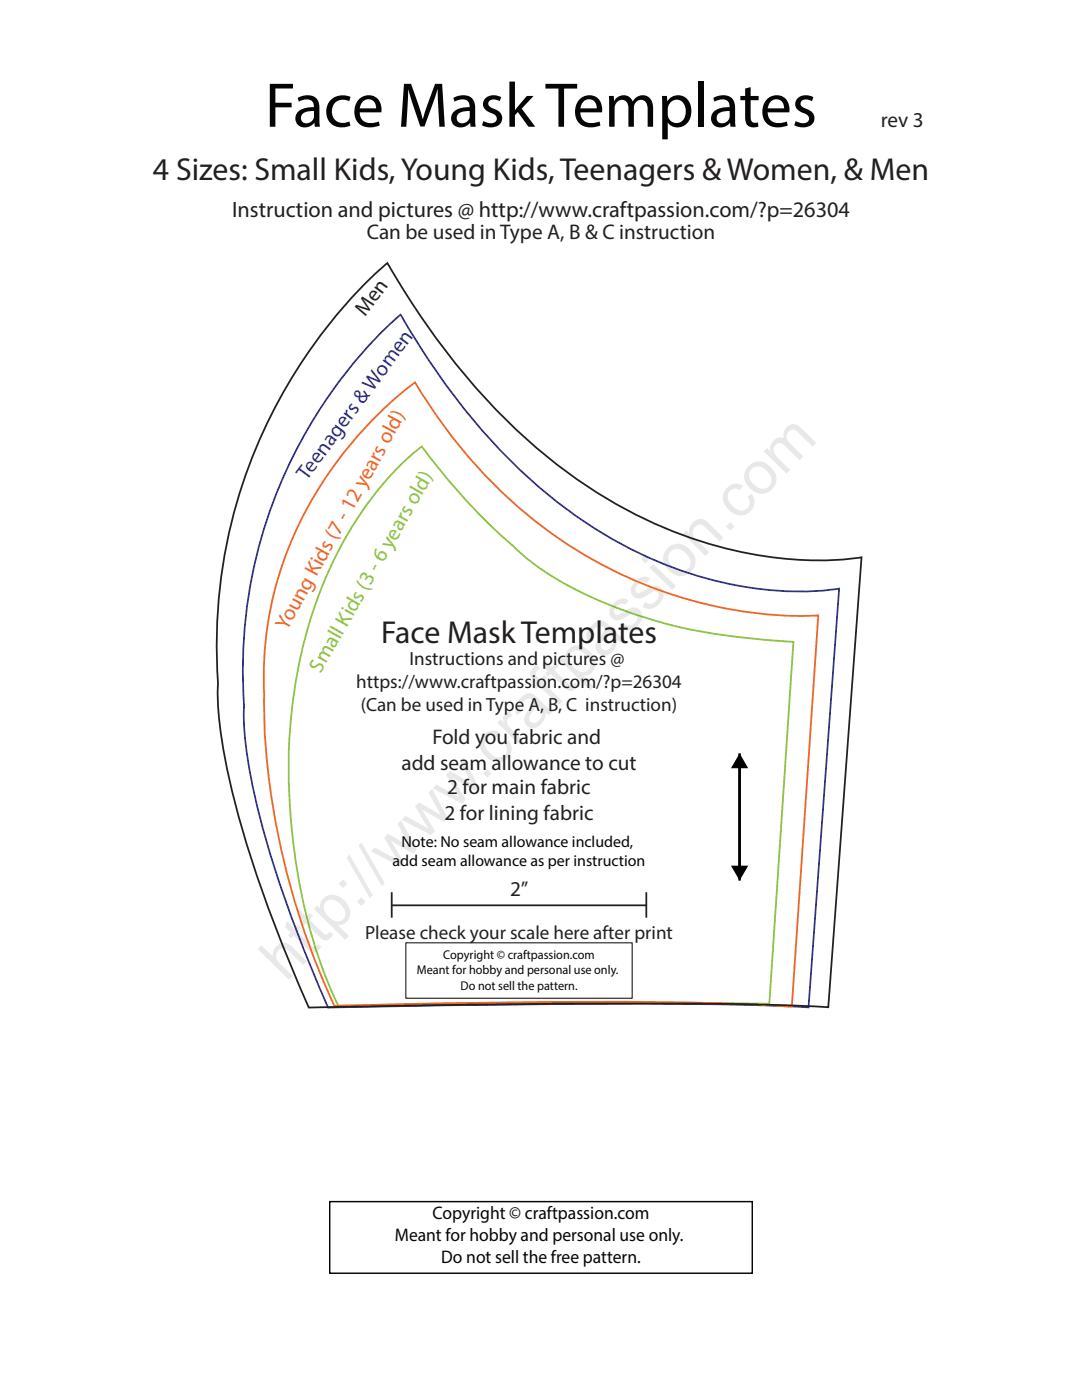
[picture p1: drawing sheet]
<svg xmlns="http://www.w3.org/2000/svg" width="216mm" height="279mm" viewBox="0 0 216 279" stroke-linecap="round" stroke-linejoin="round" font-family="sans-serif">
<defs><g id="words">
<text font-size="12.7" fill="#050504" x="52.9" y="25.3">Face Mask Templates</text>
<text font-size="12.2" fill="#211e1e" x="57.1" y="196.1" transform="rotate(-45 57.1 196.1)">http://www.craftpassion.com</text>
<g font-size="6.3" fill="#231f20">
<text x="30.5" y="36">4 Sizes: Small Kids, Young Kids, Teenagers &amp; Women, &amp; Men</text>
<text x="76" y="128.4">Face Mask Templates</text>
</g>
<text font-size="4.4" fill="#211e1e" x="46.3" y="43.4">Instruction and pictures @ http://www.craftpassion.com/?p=26304</text>
<g font-size="4.2" fill="#231f20">
<text x="175.7" y="25.3">rev 3</text>
<text x="73.2" y="47.6">Can be used in Type A, B &amp; C instruction</text>
<text x="72.9" y="63.3" transform="rotate(-54 72.9 63.3)">Men</text>
<text x="86.3" y="148.5">Fold you fabric and</text>
<text x="80.1" y="153.6">add seam allowance to cut</text>
<text x="89.2" y="158.5">2 for main fabric</text>
<text x="88.7" y="163.6">2 for lining fabric</text>
<text x="101.8" y="178.9">2”</text>
</g>
<text font-size="4.2" fill="#2e3092" x="61.2" y="96" transform="rotate(-54 61.2 96)">Teenagers &amp; Women</text>
<text font-size="4.2" fill="#f36421" x="57.3" y="126" transform="rotate(-61 57.3 126)">Young Kids (7 - 12 years old)</text>
<text font-size="4.2" fill="#8bc63e" x="64" y="134.4" transform="rotate(-60 64 134.4)">Small Kids (3 - 6 years old)</text>
<g font-size="3.8" fill="#211e1e">
<text x="71.1" y="137.3">https://www.craftpassion.com/?p=26304</text>
<text x="81.7" y="132.8">Instructions and pictures @</text>
</g>
<g font-size="3.8" fill="#231f20">
<text x="72" y="141.8">(Can be used in Type A, B, C instruction)</text>
<text x="72.9" y="187.4">Please check your scale here after print</text>
</g>
<g font-size="3.6" fill="#050605">
<text x="86.3" y="243.3">Copyright © craftpassion.com</text>
<text x="78.8" y="247.7">Meant for hobby and personal use only.</text>
<text x="88" y="252.1">Do not sell the free pattern.</text>
</g>
<g font-size="3.2" fill="#050504">
<text x="78.3" y="172.8">add seam allowance as per instruction</text>
<text x="80.1" y="169">Note: No seam allowance included,</text>
</g>
<g font-size="2.5" fill="#050605">
<text x="88.5" y="191.4">Copyright © craftpassion.com</text>
<text x="83.2" y="194.4">Meant for hobby and personal use only.</text>
<text x="91.9" y="197.5">Do not sell the pattern.</text>
</g>
</g></defs>
<path d="M76.1 66.4l3.8-3.6a128.3 128.3 0 0 0 29.4 35.9 81.7 81.7 0 0 0 43.7 19 52.9 52.9 0 0 0 14.4-.2l-6.1 83.5a995.4 995.4 0 0 0-62.2-.5l-33.6 .6a233 233 0 0 1-15-43.7 59.7 59.7 0 0 1-1.8-16.4 96.3 96.3 0 0 1 27.4-74.6z" fill="none" stroke="#2e3092" stroke-width=".35"/>
<path d="M79.1 93.7l2.3-2.3 2.8-2.3a120.3 120.3 0 0 0 23.8 24.5 88 88 0 0 0 27.7 11.6 150.6 150.6 0 0 0 22.6 2.9l-4.8 72.2a1700.8 1700.8 0 0 0-85.9 .5 107.8 107.8 0 0 1-9.7-38.5 102.5 102.5 0 0 1 6.1-44.5 72.3 72.3 0 0 1 15.1-24.1z" fill="none" stroke="#8bc63e" stroke-width=".35"/>
<path d="M74.6 83.6a63.4 63.4 0 0 1 8.2-7.3 96.2 96.2 0 0 0 39 37.3 83.5 83.5 0 0 0 41.5 9.2l-5.3 78.1a842 842 0 0 0-65.2-.7l-26.1 .5a143.8 143.8 0 0 1-14-61.9 72.8 72.8 0 0 1 20.1-53.3z" fill="none" stroke="#f36421" stroke-width=".35"/>
<path d="M65.8 239.8h84.3v14.3h-84.3z" fill="none" stroke="#050504" stroke-width=".29"/>
<path d="M73.1 56.3l4.2-3.8a138 138 0 0 0 31.8 38.6 88.6 88.6 0 0 0 47.2 20.4 57.6 57.6 0 0 0 15.6-.3l-6.6 89.8a1083.3 1083.3 0 0 0-67.3-.5l-36.4 .6a249.1 249.1 0 0 1-16.1-47 69.3 69.3 0 0 1-2-17.3 103.3 103.3 0 0 1 29.6-80.5zM78.2 178.1v5M129 178.1v5M78.2 180.7h50.8" fill="none" stroke="#231f20" stroke-width=".35"/>
<path d="M81 188.2h45.1v11h-45.1z" fill="none" stroke="#050504" stroke-width=".2"/>
<path d="M147.6 150.3l1.7 3h-1.5v22.4h-.5v-22.4h-1.4zM147.3 150.3h.5v22.5h1.5l-1.7 2.9-1.7-2.9h1.4z" fill="#000"/>
<use href="#words"/>
</svg>
